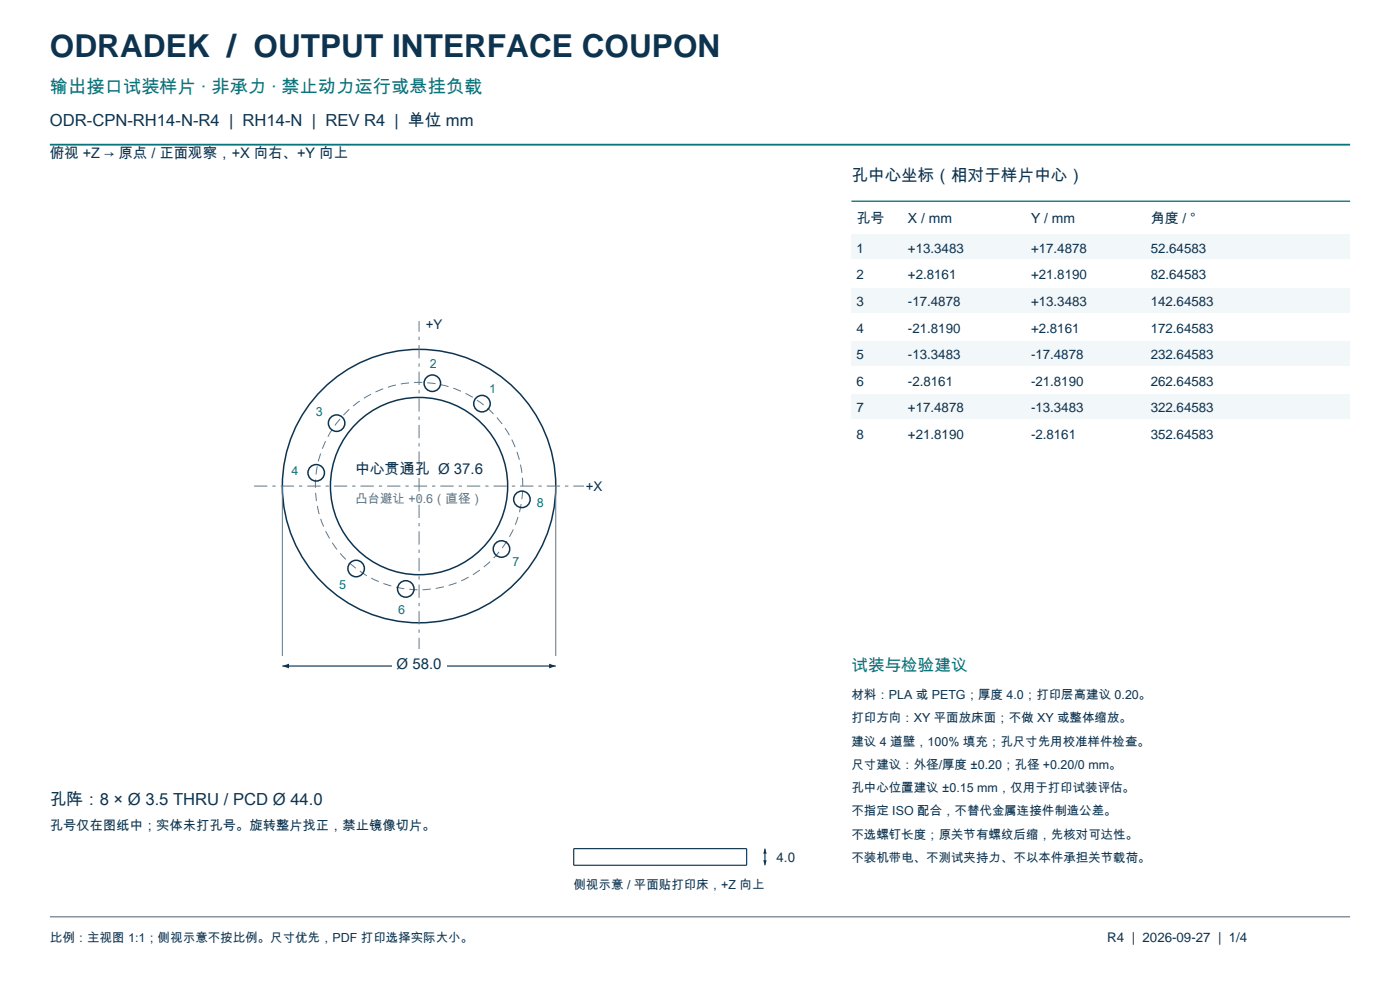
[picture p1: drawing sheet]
<svg xmlns="http://www.w3.org/2000/svg" width="297mm" height="210mm" viewBox="0 0 297 210" stroke-linecap="round" stroke-linejoin="round" font-family="sans-serif">
<defs><g id="words">
<text font-size="6.7" fill="#0d334f" x="10.6" y="12">ODRADEK / OUTPUT INTERFACE COUPON</text>
<text font-size="3.9" fill="#08757a" x="10.6" y="19.8">输出接口试装样片 · 非承力 · 禁止动力运行或悬挂负载</text>
<g font-size="3.5" fill="#0d334f">
<text x="10.6" y="26.8">ODR-CPN-RH14-N-R4 | RH14-N | REV R4 | 单位 mm</text>
<text x="180.6" y="38.5">孔中心坐标（相对于样片中心）</text>
<text x="10.6" y="170.8">孔阵：8 × Ø 3.5 THRU / PCD Ø 44.0</text>
</g>
<text font-size="3.5" fill="#08757a" x="180.6" y="142.3">试装与检验建议</text>
<g font-size="3.2" fill="#0d334f">
<text x="75.3" y="100.6">中心贯通孔 Ø 37.6</text>
<text x="84.1" y="142">Ø 58.0</text>
</g>
<text font-size="3.1" fill="#0d334f" x="10.6" y="33.6">俯视 +Z → 原点 / 正面观察，+X 向右、+Y 向上</text>
<g font-size="3" fill="#0d334f">
<text x="181.7" y="47.3">孔号</text>
<text x="192.6" y="47.3">X / mm</text>
<text x="218.7" y="47.3">Y / mm</text>
<text x="244.1" y="47.3">角度 / °</text>
</g>
<g font-size="2.8" fill="#0d334f">
<text x="181.7" y="53.6">1</text>
<text x="192.6" y="53.6">+13.3483</text>
<text x="218.7" y="53.6">+17.4878</text>
<text x="244.1" y="53.6">52.64583</text>
<text x="181.7" y="59.3">2</text>
<text x="192.6" y="59.3">+2.8161</text>
<text x="218.7" y="59.3">+21.8190</text>
<text x="244.1" y="59.3">82.64583</text>
<text x="181.7" y="64.9">3</text>
<text x="192.6" y="64.9">-17.4878</text>
<text x="218.7" y="64.9">+13.3483</text>
<text x="244.1" y="64.9">142.64583</text>
<text x="90.3" y="69.9">+Y</text>
<text x="181.7" y="70.6">4</text>
<text x="192.6" y="70.6">-21.8190</text>
<text x="218.7" y="70.6">+2.8161</text>
<text x="244.1" y="70.6">172.64583</text>
<text x="181.7" y="76.2">5</text>
<text x="192.6" y="76.2">-13.3483</text>
<text x="218.7" y="76.2">-17.4878</text>
<text x="244.1" y="76.2">232.64583</text>
<text x="181.7" y="81.8">6</text>
<text x="192.6" y="81.8">-2.8161</text>
<text x="218.7" y="81.8">-21.8190</text>
<text x="244.1" y="81.8">262.64583</text>
<text x="181.7" y="87.5">7</text>
<text x="192.6" y="87.5">+17.4878</text>
<text x="218.7" y="87.5">-13.3483</text>
<text x="244.1" y="87.5">322.64583</text>
<text x="181.7" y="93.1">8</text>
<text x="192.6" y="93.1">+21.8190</text>
<text x="218.7" y="93.1">-2.8161</text>
<text x="244.1" y="93.1">352.64583</text>
<text x="124.2" y="104.2">+X</text>
<text x="10.6" y="176.1">孔号仅在图纸中；实体未打孔号。旋转整片找正，禁止镜像切片。</text>
<text x="164.7" y="182.8">4.0</text>
<text x="234.9" y="199.8">R4 | 2026-09-27 | 1/4</text>
</g>
<g font-size="2.6" fill="#08757a">
<text x="91.2" y="78.1">2</text>
<text x="103.8" y="83.3">1</text>
<text x="67" y="88.2">3</text>
<text x="61.8" y="100.8">4</text>
<text x="113.9" y="107.5">8</text>
<text x="71.9" y="125">5</text>
<text x="108.7" y="120.1">7</text>
<text x="84.5" y="130.2">6</text>
</g>
<text font-size="2.6" fill="#667580" x="75.3" y="106.6">凸台避让 +0.6（直径）</text>
<g font-size="2.6" fill="#0d334f">
<text x="180.6" y="148.3">材料：PLA 或 PETG；厚度 4.0；打印层高建议 0.20。</text>
<text x="180.6" y="153.2">打印方向：XY 平面放床面；不做 XY 或整体缩放。</text>
<text x="180.6" y="158.1">建议 4 道壁，100% 填充；孔尺寸先用校准样件检查。</text>
<text x="180.6" y="163.1">尺寸建议：外径/厚度 ±0.20；孔径 +0.20/0 mm。</text>
<text x="180.6" y="168">孔中心位置建议 ±0.15 mm，仅用于打印试装评估。</text>
<text x="180.6" y="173">不指定 ISO 配合，不替代金属连接件制造公差。</text>
<text x="180.6" y="177.9">不选螺钉长度；原关节有螺纹后缩，先核对可达性。</text>
<text x="180.6" y="182.8">不装机带电、不测试夹持力、不以本件承担关节载荷。</text>
<text x="121.7" y="188.5">侧视示意 / 平面贴打印床，+Z 向上</text>
<text x="10.6" y="199.8">比例：主视图 1:1；侧视示意不按比例。尺寸优先，PDF 打印选择实际大小。</text>
</g>
</g></defs>
<path d="M10.6 30.7h275.8" fill="none" stroke="#08757a" stroke-width=".39"/>
<g fill="none" stroke="#0d334f" stroke-width=".32">
<circle cx="71.4" cy="89.8" r="1.75"/>
<circle cx="91.7" cy="81.3" r="1.75"/>
<circle cx="102.2" cy="85.6" r="1.75"/>
<circle cx="67.1" cy="100.3" r="1.75"/>
<circle cx="88.9" cy="103.1" r="29"/>
<circle cx="88.9" cy="103.1" r="18.8"/>
<circle cx="106.4" cy="116.5" r="1.75"/>
<circle cx="110.7" cy="105.9" r="1.75"/>
<circle cx="75.6" cy="120.6" r="1.75"/>
<circle cx="86.1" cy="124.9" r="1.75"/>
</g>
<path d="M110.9 103.1a22 22 0 0 0-32.5-19.3 22 22 0 0 0-1.6 37.7 22 22 0 0 0 34-16.5l.1-1.9" fill="none" stroke="#667580" stroke-width=".21" stroke-dasharray="1.8 1.1" stroke-linecap="butt"/>
<path d="M53.9 103.1h70M88.9 138.1v-70" fill="none" stroke="#667580" stroke-width=".21" stroke-dasharray="2.8 1.1 .7 1.1" stroke-linecap="butt"/>
<path d="M59.9 103.1v36.1M117.9 103.1v36.1" fill="none" stroke="#667580" stroke-width=".21"/>
<path d="M59.9 141.3h58" fill="none" stroke="#0d334f" stroke-width=".25"/>
<g fill="#0d334f">
<path d="M59.9 141.3l1.4-.5v1z"/>
<path d="M116.5 140.8l1.4 .5-1.4 .5z"/>
</g>
<path d="M83.1 137.8h11.6v4.5h-11.6z" fill-rule="evenodd" fill="#fff"/>
<path d="M121.7 180h36.7v3.5h-36.7zM162.3 180v3.5" fill="none" stroke="#0d334f" stroke-width=".25"/>
<g fill="#0d334f">
<path d="M161.9 182.5h.7l-.3 1z"/>
<path d="M162.3 180l.3 1.1h-.7z"/>
</g>
<path d="M180.6 42.7h105.8" fill="none" stroke="#08757a" stroke-width=".28"/>
<g fill="#f2f7fa">
<path d="M180.6 49.7h105.8v5.3h-105.8z" fill-rule="evenodd"/>
<path d="M180.6 61h105.8v5.3h-105.8z" fill-rule="evenodd"/>
<path d="M180.6 72.3h105.8v5.3h-105.8z" fill-rule="evenodd"/>
<path d="M180.6 83.6h105.8v5.3h-105.8z" fill-rule="evenodd"/>
</g>
<path d="M10.6 194.5h275.8" fill="none" stroke="#667580" stroke-width=".25"/>
<use href="#words"/>
</svg>
